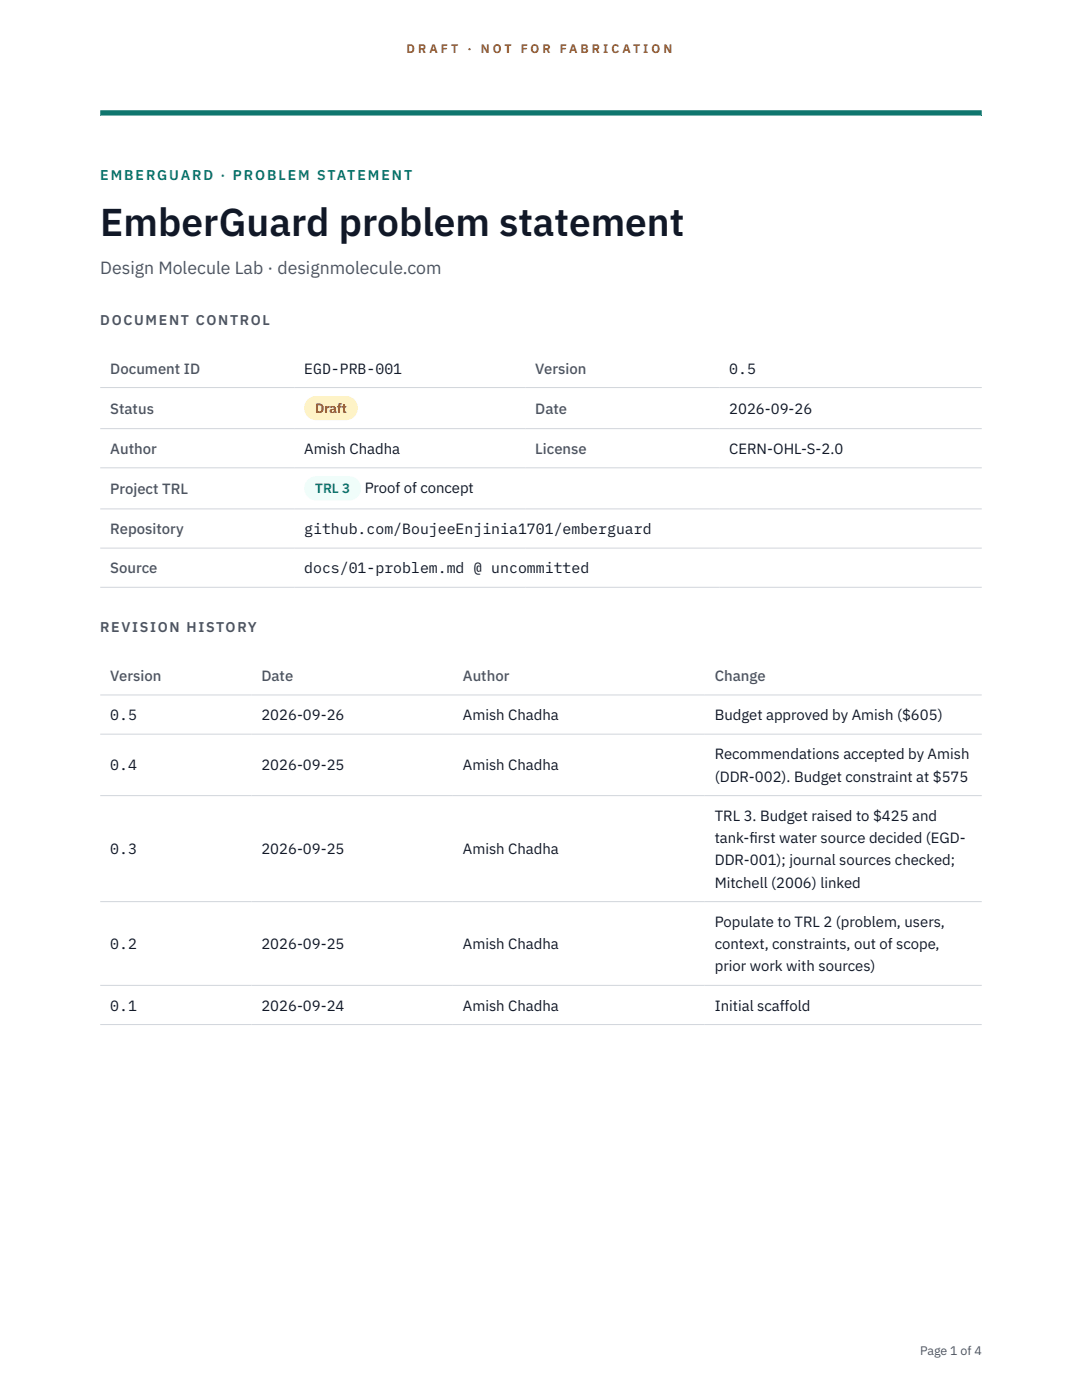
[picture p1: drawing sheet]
<svg xmlns="http://www.w3.org/2000/svg" width="216mm" height="279mm" viewBox="0 0 216 279" stroke-linecap="round" stroke-linejoin="round" font-family="sans-serif">
<defs><g id="words">
<text font-size="7.8" fill="#111827" x="20" y="47.1">EmberGuard problem statement</text>
<text font-size="3.5" fill="#4b5563" x="20" y="54.6">Design Molecule Lab · designmolecule.com</text>
<g font-size="3" fill="#4b5563">
<text x="22" y="74.5">Document ID</text>
<text x="106.8" y="74.5">Version</text>
<text x="22" y="82.6">Status</text>
<text x="106.8" y="82.6">Date</text>
<text x="22" y="90.6">Author</text>
<text x="106.8" y="90.6">License</text>
<text x="22" y="98.6">Project TRL</text>
<text x="22" y="106.6">Repository</text>
<text x="22" y="114.4">Source</text>
<text x="22" y="135.9">Version</text>
<text x="52.2" y="135.9">Date</text>
<text x="92.4" y="135.9">Author</text>
<text x="142.6" y="135.9">Change</text>
</g>
<g font-size="3" fill="#111827">
<text x="60.7" y="74.5">EGD-PRB-001</text>
<text x="145.5" y="74.5">0.5</text>
<text x="145.5" y="82.6">2026-09-26</text>
<text x="60.7" y="90.6">Amish Chadha</text>
<text x="145.5" y="90.6">CERN-OHL-S-2.0</text>
<text x="72.8" y="98.5">Proof of concept</text>
<text x="60.7" y="106.6">github.com/BoujeeEnjinia1701/emberguard</text>
<text x="60.7" y="114.4">docs/01-problem.md @ uncommitted</text>
<text x="22" y="143.7">0.5</text>
<text x="52.2" y="143.7">2026-09-26</text>
<text x="92.4" y="143.7">Amish Chadha</text>
<text x="142.6" y="143.7">Budget approved by Amish ($605)</text>
<text x="22" y="153.8">0.4</text>
<text x="52.2" y="153.8">2026-09-25</text>
<text x="92.4" y="153.8">Amish Chadha</text>
<text x="142.6" y="151.5">Recommendations accepted by Amish</text>
<text x="142.6" y="156">(DDR-002). Budget constraint at $575</text>
<text x="142.6" y="163.8">TRL 3. Budget raised to $425 and</text>
<text x="22" y="170.5">0.3</text>
<text x="52.2" y="170.5">2026-09-25</text>
<text x="92.4" y="170.5">Amish Chadha</text>
<text x="142.6" y="168.3">tank-f</text>
<text x="142.6" y="172.7">DDR-001); journal sources checked;</text>
<text x="149.5" y="168.3">irst water source decided (EGD-</text>
<text x="142.6" y="177.1">Mitchell (2006) linked</text>
<text x="142.6" y="185">Populate to TRL 2 (problem, users,</text>
<text x="22" y="189.4">0.2</text>
<text x="52.2" y="189.4">2026-09-25</text>
<text x="92.4" y="189.4">Amish Chadha</text>
<text x="142.6" y="189.4">context, constraints, out of scope,</text>
<text x="142.6" y="193.9">prior work with sources)</text>
<text x="22" y="201.7">0.1</text>
<text x="52.2" y="201.7">2026-09-24</text>
<text x="92.4" y="201.7">Amish Chadha</text>
<text x="142.6" y="201.7">Initial scaffold</text>
</g>
<text font-size="2.8" fill="#0f766e" x="20" y="36">EMBERGUARD · PROBLEM STATEMENT</text>
<g font-size="2.8" fill="#4b5563">
<text x="20" y="64.8">DOCUMENT CONTROL</text>
<text x="20" y="126.2">REVISION HISTORY</text>
</g>
<text font-size="2.7" fill="#92400e" x="62.9" y="82.5">Draft</text>
<text font-size="2.7" fill="#0f766e" x="62.9" y="98.5">TRL 3</text>
<g font-size="2.5" fill="#b45309">
<text x="81.1" y="10.5">D R A F T</text>
<text x="93.3" y="10.5">·</text>
<text x="95.9" y="10.5">N O T</text>
<text x="103.9" y="10.5">F O R</text>
<text x="111.7" y="10.5">F A B R I C A T I O N</text>
</g>
<text font-size="2.5" fill="#4b5563" x="183.6" y="270.3">Page 1 of 4</text>
</g></defs>
<path d="M20 23.1h175.9zM20 22h175.9v1.1h-175.9z" fill-rule="evenodd" fill="#0f766e"/>
<path d="M20 77.3h175.9M20 85.5h175.9M20 93.4h175.9M20 101.6h175.9M20 109.4h175.9M20 117.2h175.9M20 138.7h175.9M20 146.5h175.9M20 158.8h175.9M20 179.9h175.9M20 196.7h175.9M20 204.5h175.9" fill="none" stroke="#d1d5db" stroke-width=".2"/>
<path d="M60.7 79h10.7v4.9h-10.7z" fill="#fef3c7"/>
<path d="M60.7 95.1h11.4v4.8h-11.4z" fill="#f0fdfa"/>
<use href="#words"/>
</svg>
